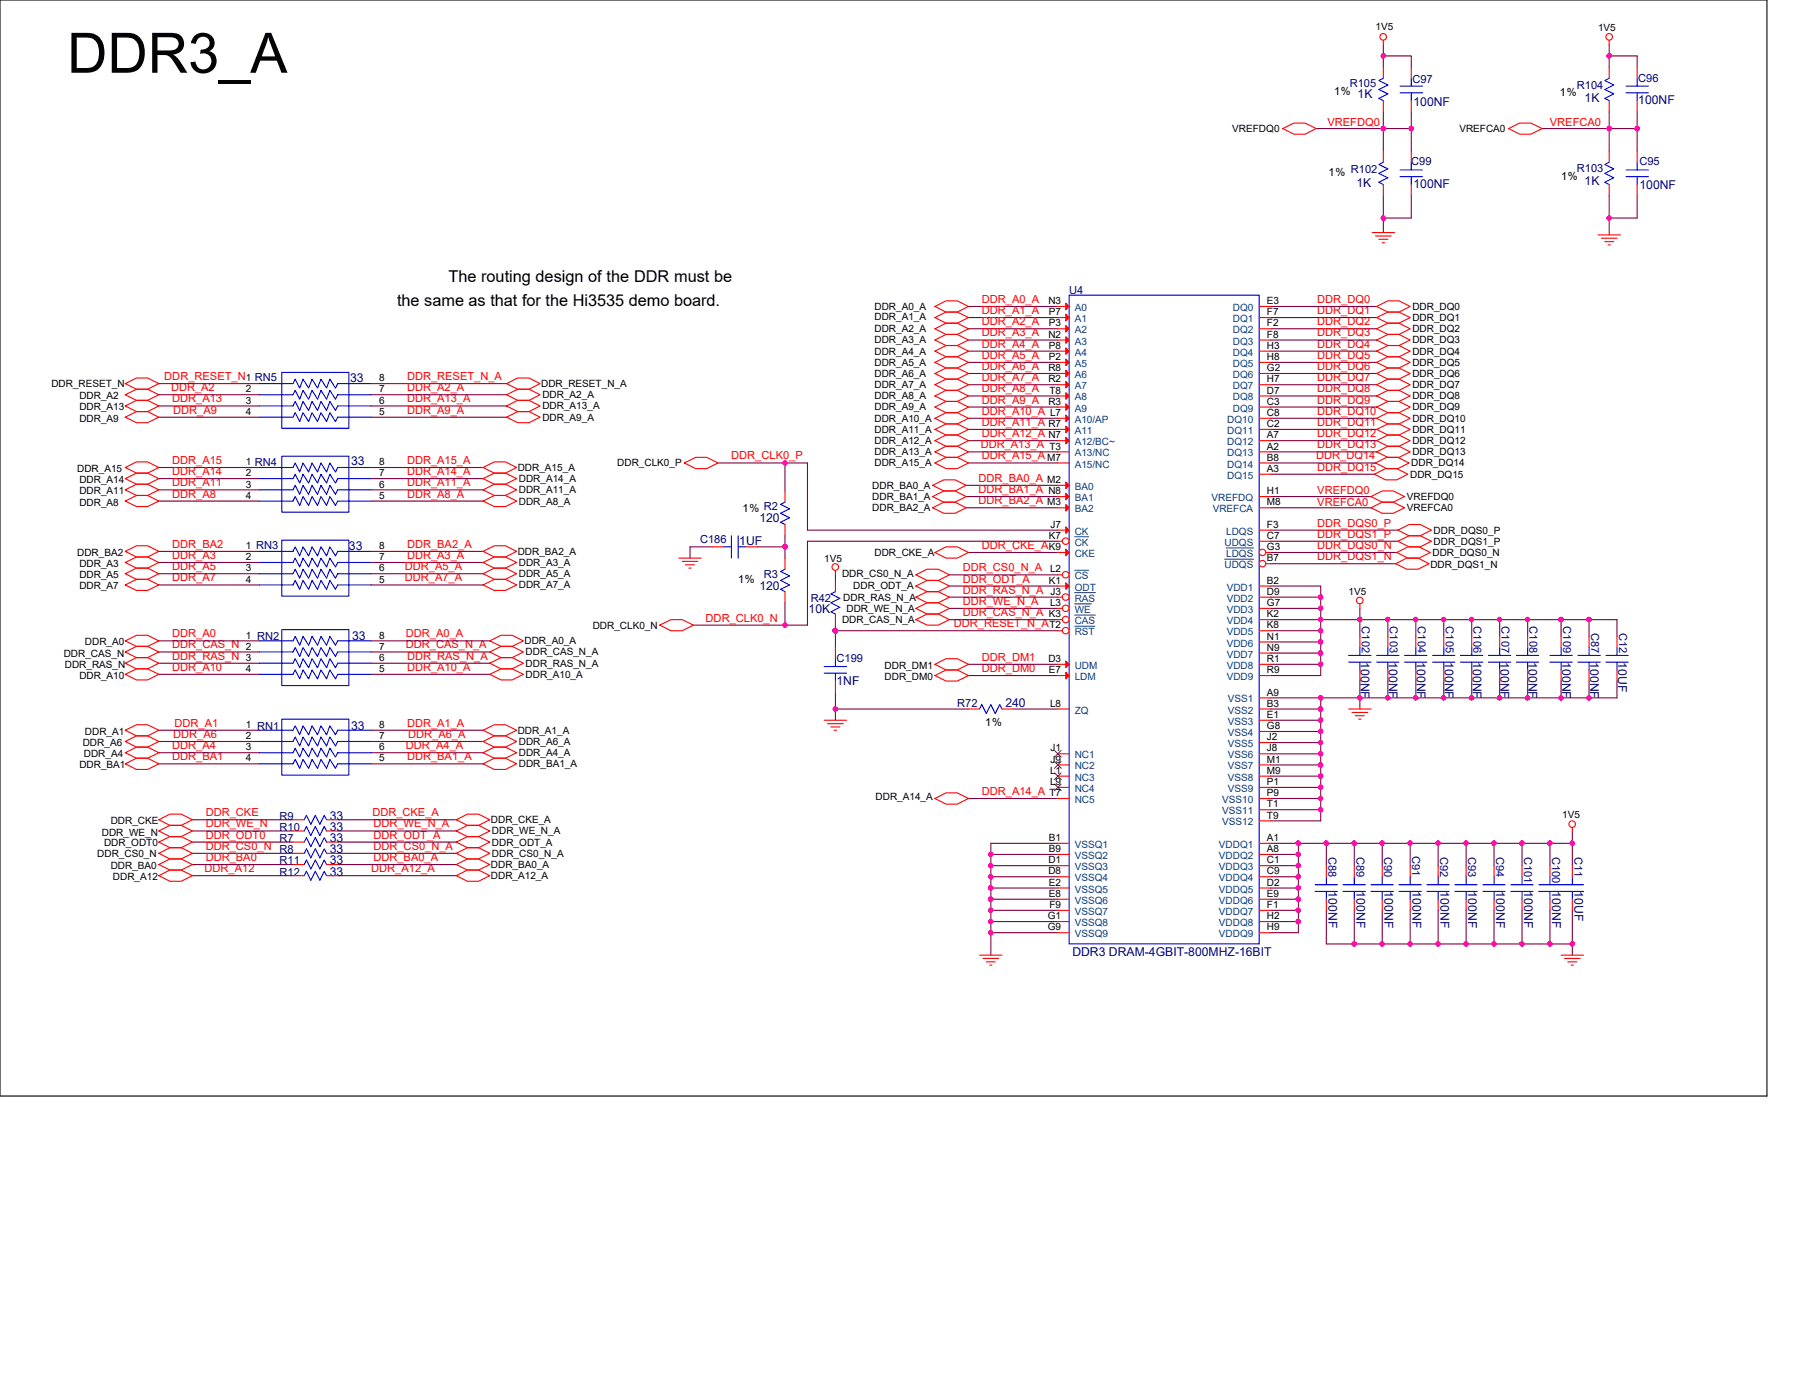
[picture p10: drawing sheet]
<svg xmlns="http://www.w3.org/2000/svg" width="279mm" height="216mm" viewBox="0 0 279 216" stroke-linecap="round" stroke-linejoin="round" font-family="sans-serif">
<defs><g id="words">
<text font-size="8.6" x="10.4" y="11.2">DDR3_A</text>
<g font-size="2.5">
<text x="61.3" y="47.3">the same as that for the Hi3535 demo board.</text>
<text x="69.3" y="43.5">The routing design of the DDR must be</text>
</g>
<g font-size="1.9" fill="#000080">
<text x="209.7" y="15.2">1K</text>
<text x="218.3" y="16.4">100NF</text>
<text x="244.8" y="15.7">1K</text>
<text x="253" y="16">100NF</text>
<text x="209.5" y="28.8">1K</text>
<text x="218.3" y="29">100NF</text>
<text x="244.8" y="28.6">1K</text>
<text x="253.2" y="29.1">100NF</text>
<text x="54.1" y="59">33</text>
<text x="54.2" y="71.8">33</text>
<text x="117.3" y="80.6">120</text>
<text x="53.9" y="84.9">33</text>
<text x="114.2" y="84.2">1UF</text>
<text x="117.3" y="91.2">120</text>
<text x="124.9" y="94.6">10K</text>
<text x="54.4" y="98.8">33</text>
<text x="129.2" y="105.8">1NF</text>
<text x="210.2" y="102.3" transform="rotate(90 210.2 102.3)">100NF</text>
<text x="214.5" y="102.3" transform="rotate(90 214.5 102.3)">100NF</text>
<text x="218.8" y="102.3" transform="rotate(90 218.8 102.3)">100NF</text>
<text x="223.1" y="102.3" transform="rotate(90 223.1 102.3)">100NF</text>
<text x="227.5" y="102.3" transform="rotate(90 227.5 102.3)">100NF</text>
<text x="231.8" y="102.3" transform="rotate(90 231.8 102.3)">100NF</text>
<text x="236.1" y="102.3" transform="rotate(90 236.1 102.3)">100NF</text>
<text x="241.3" y="102.3" transform="rotate(90 241.3 102.3)">100NF</text>
<text x="245.6" y="102.3" transform="rotate(90 245.6 102.3)">100NF</text>
<text x="249.9" y="102.3" transform="rotate(90 249.9 102.3)">10UF</text>
<text x="54.2" y="112.8">33</text>
<text x="155.3" y="109.1">240</text>
<text x="50.9" y="131.7">33</text>
<text x="50.9" y="128.3">33</text>
<text x="50.9" y="126.6">33</text>
<text x="50.9" y="130">33</text>
<text x="50.9" y="133.5">33</text>
<text x="50.9" y="135.2">33</text>
<text x="205.2" y="137.7" transform="rotate(90 205.2 137.7)">100NF</text>
<text x="209.5" y="137.7" transform="rotate(90 209.5 137.7)">100NF</text>
<text x="213.8" y="137.7" transform="rotate(90 213.8 137.7)">100NF</text>
<text x="218.1" y="137.7" transform="rotate(90 218.1 137.7)">100NF</text>
<text x="222.5" y="137.7" transform="rotate(90 222.5 137.7)">100NF</text>
<text x="226.8" y="137.7" transform="rotate(90 226.8 137.7)">100NF</text>
<text x="231.1" y="137.7" transform="rotate(90 231.1 137.7)">100NF</text>
<text x="235.4" y="137.7" transform="rotate(90 235.4 137.7)">100NF</text>
<text x="239.7" y="137.7" transform="rotate(90 239.7 137.7)">100NF</text>
<text x="243.2" y="137.7" transform="rotate(90 243.2 137.7)">10UF</text>
<text x="165.6" y="147.6">DDR3 DRAM-4GBIT-800MHZ-16BIT</text>
</g>
<g font-size="1.7">
<text x="206.1" y="14.7">1%</text>
<text x="240.9" y="14.8">1%</text>
<text x="205.2" y="27.1">1% R102</text>
<text x="241.1" y="27.8">1%</text>
<text x="114.7" y="79.1">1% R2</text>
<text x="114" y="90">1%</text>
<text x="152.2" y="112.1">1%</text>
</g>
<g font-size="1.7" fill="#000080">
<text x="208.5" y="13.5">R105</text>
<text x="218.1" y="12.8">C97</text>
<text x="243.5" y="13.8">R104</text>
<text x="253" y="12.6">C96</text>
<text x="218" y="25.5">C99</text>
<text x="243.5" y="26.6">R103</text>
<text x="253.2" y="25.5">C95</text>
<text x="165.1" y="45.4">U4</text>
<text x="108.1" y="83.9">C186</text>
<text x="118" y="89.3">R3</text>
<text x="125.2" y="92.9">R42</text>
<text x="210.3" y="96.7" transform="rotate(90 210.3 96.7)">C102</text>
<text x="214.7" y="96.7" transform="rotate(90 214.7 96.7)">C103</text>
<text x="219" y="96.7" transform="rotate(90 219 96.7)">C104</text>
<text x="223.3" y="96.7" transform="rotate(90 223.3 96.7)">C105</text>
<text x="227.6" y="96.7" transform="rotate(90 227.6 96.7)">C106</text>
<text x="231.9" y="96.7" transform="rotate(90 231.9 96.7)">C107</text>
<text x="236.2" y="96.7" transform="rotate(90 236.2 96.7)">C108</text>
<text x="241.4" y="96.7" transform="rotate(90 241.4 96.7)">C109</text>
<text x="245.7" y="97.8" transform="rotate(90 245.7 97.8)">C87</text>
<text x="250.1" y="97.8" transform="rotate(90 250.1 97.8)">C12</text>
<text x="129.2" y="102.2">C199</text>
<text x="147.8" y="109.2">R72</text>
<text x="43.2" y="131.8">R8</text>
<text x="43.2" y="128.3">R10</text>
<text x="43.2" y="126.6">R9</text>
<text x="43.2" y="130">R7</text>
<text x="43.2" y="133.5">R11</text>
<text x="43.2" y="135.2">R12</text>
<text x="205.2" y="132.3" transform="rotate(90 205.2 132.3)">C88</text>
<text x="209.5" y="132.3" transform="rotate(90 209.5 132.3)">C89</text>
<text x="213.8" y="132.3" transform="rotate(90 213.8 132.3)">C90</text>
<text x="218.1" y="132.1" transform="rotate(90 218.1 132.1)">C91</text>
<text x="222.4" y="132.3" transform="rotate(90 222.4 132.3)">C92</text>
<text x="226.8" y="132.3" transform="rotate(90 226.8 132.3)">C93</text>
<text x="231.1" y="132.3" transform="rotate(90 231.1 132.3)">C94</text>
<text x="235.4" y="132.3" transform="rotate(90 235.4 132.3)">C101</text>
<text x="239.7" y="132.3" transform="rotate(90 239.7 132.3)">C100</text>
<text x="243.2" y="132.3" transform="rotate(90 243.2 132.3)">C11</text>
</g>
<g font-size="1.7" fill="#f00">
<text x="205" y="19.5">VREFDQ0</text>
<text x="239.4" y="19.5">VREFCA0</text>
<text x="151.6" y="46.8">DDR_A0_A</text>
<text x="203.5" y="46.8">DDR_DQ0</text>
<text x="151.6" y="48.5">DDR_A1_A</text>
<text x="151.6" y="50.2">DDR_A2_A</text>
<text x="151.6" y="52">DDR_A3_A</text>
<text x="151.6" y="53.7">DDR_A4_A</text>
<text x="203.5" y="50.2">DDR_DQ2</text>
<text x="203.5" y="53.7">DDR_DQ4</text>
<text x="203.5" y="48.5">DDR_DQ1</text>
<text x="203.5" y="52">DDR_DQ3</text>
<text x="25.4" y="58.7">DDR_RESET_N1 RN5</text>
<text x="62.9" y="58.7">DDR_RESET_N_A</text>
<text x="151.6" y="55.4">DDR_A5_A</text>
<text x="151.6" y="57.1">DDR_A6_A</text>
<text x="151.6" y="58.9">DDR_A7_A</text>
<text x="203.5" y="55.4">DDR_DQ5</text>
<text x="203.5" y="58.9">DDR_DQ7</text>
<text x="203.5" y="57.1">DDR_DQ6</text>
<text x="26.4" y="60.4">DDR_A2</text>
<text x="26.6" y="62.1">DDR_A13</text>
<text x="26.8" y="63.9">DDR_A9</text>
<text x="62.9" y="62.1">DDR_A13_A</text>
<text x="62.9" y="60.4">DDR_A2_A</text>
<text x="62.9" y="63.9">DDR_A9_A</text>
<text x="151.6" y="60.6">DDR_A8_A</text>
<text x="151.6" y="62.3">DDR_A9_A</text>
<text x="151.6" y="64.1">DDR_A10_A L7</text>
<text x="151.6" y="65.8">DDR_A11_A R7</text>
<text x="203.5" y="65.8">DDR_DQ11</text>
<text x="203.5" y="64.1">DDR_DQ10</text>
<text x="203.5" y="60.6">DDR_DQ8</text>
<text x="203.5" y="62.3">DDR_DQ9</text>
<text x="26.6" y="71.6">DDR_A15</text>
<text x="62.9" y="71.6">DDR_A15_A</text>
<text x="112.9" y="71">DDR_CLK0_P</text>
<text x="151.5" y="69.2">DDR_A13_A T3</text>
<text x="151.6" y="67.5">DDR_A12_A N7</text>
<text x="151.6" y="71">DDR_A15_A M7</text>
<text x="203.3" y="71">DDR_DQ14</text>
<text x="203.5" y="69.2">DDR_DQ13</text>
<text x="203.5" y="67.5">DDR_DQ12</text>
<text x="26.6" y="73.4">DDR_A14</text>
<text x="26.6" y="75.1">DDR_A11</text>
<text x="26.6" y="76.8">DDR_A8</text>
<text x="62.9" y="76.8">DDR_A8_A</text>
<text x="62.9" y="75.1">DDR_A11_A</text>
<text x="62.9" y="73.4">DDR_A14_A</text>
<text x="151.1" y="74.4">DDR_BA0_A M2</text>
<text x="151.1" y="77.9">DDR_BA2_A M3</text>
<text x="151.1" y="76.1">DDR_BA1_A N8</text>
<text x="203.5" y="76.3">VREFDQ0</text>
<text x="203.5" y="72.7">DDR_DQ15</text>
<text x="203.5" y="78.1">VREFCA0</text>
<text x="203.5" y="81.3">DDR_DQS0_P</text>
<text x="203.5" y="83">DDR_DQS1_P</text>
<text x="26.6" y="89.8">DDR_A7</text>
<text x="26.6" y="88.1">DDR_A5</text>
<text x="26.6" y="86.3">DDR_A3</text>
<text x="26.6" y="84.6">DDR_BA2</text>
<text x="62.5" y="88.1">DDR_A5_A</text>
<text x="62.5" y="89.8">DDR_A7_A</text>
<text x="62.9" y="86.3">DDR_A3_A</text>
<text x="62.9" y="84.6">DDR_BA2_A</text>
<text x="148.7" y="88.2">DDR_CS0_N_A</text>
<text x="148.7" y="90">DDR_ODT_A</text>
<text x="151.6" y="84.8">DDR_CKE_AK9</text>
<text x="203.5" y="86.5">DDR_DQS1_N</text>
<text x="203.5" y="84.8">DDR_DQS0_N</text>
<text x="109" y="96">DDR_CLK0_N</text>
<text x="148.7" y="93.4">DDR_WE_N_A</text>
<text x="148.7" y="95.1">DDR_CAS_N_A K3</text>
<text x="148.7" y="91.7">DDR_RAS_N_A</text>
<text x="26.6" y="100.1">DDR_CAS_N 2</text>
<text x="26.6" y="101.9">DDR_RAS_N 3</text>
<text x="26.6" y="98.4">DDR_A0</text>
<text x="62.7" y="100.1">DDR_CAS_N_A</text>
<text x="62.7" y="98.4">DDR_A0_A</text>
<text x="62.9" y="101.9">DDR_RAS_N_A</text>
<text x="147.3" y="96.9">DDR_RESET_N_AT2</text>
<text x="26.6" y="103.6">DDR_A10</text>
<text x="62.9" y="103.6">DDR_A10_A</text>
<text x="151.6" y="103.8">DDR_DM0</text>
<text x="151.6" y="102">DDR_DM1</text>
<text x="26.8" y="114">DDR_A6</text>
<text x="26.9" y="112.2">DDR_A1</text>
<text x="62.9" y="112.2">DDR_A1_A</text>
<text x="63" y="114">DDR_A6_A</text>
<text x="26.6" y="117.4">DDR_BA1</text>
<text x="26.6" y="115.7">DDR_A4</text>
<text x="62.7" y="115.7">DDR_A4_A</text>
<text x="62.9" y="117.4">DDR_BA1_A</text>
<text x="151.6" y="122.8">DDR_A14_A T7</text>
<text x="31.8" y="129.5">DDR_ODT0</text>
<text x="31.8" y="131.2">DDR_CS0_N</text>
<text x="31.8" y="127.8">DDR_WE_N</text>
<text x="31.8" y="126">DDR_CKE</text>
<text x="57.5" y="126">DDR_CKE_A</text>
<text x="57.7" y="131.2">DDR_CS0_N_A</text>
<text x="57.7" y="129.5">DDR_ODT_A</text>
<text x="57.7" y="127.8">DDR_WE_N_A</text>
<text x="31.6" y="134.7">DDR_A12</text>
<text x="31.8" y="133">DDR_BA0</text>
<text x="57.3" y="134.7">DDR_A12_A</text>
<text x="57.7" y="133">DDR_BA0_A</text>
</g>
<g font-size="1.5">
<text x="212.4" y="4.7">1V5</text>
<text x="246.8" y="4.8">1V5</text>
<text x="190.3" y="20.4">VREFDQ0</text>
<text x="225.4" y="20.4">VREFCA0</text>
<text x="135.1" y="47.9">DDR_A0_A</text>
<text x="161.9" y="47">N3</text>
<text x="195.7" y="47">E3</text>
<text x="218.1" y="47.9">DDR_DQ0</text>
<text x="135.1" y="49.4">DDR_A1_A</text>
<text x="135.1" y="51.3">DDR_A2_A</text>
<text x="135.1" y="53">DDR_A3_A</text>
<text x="161.9" y="52.2">N2</text>
<text x="162" y="48.7">P7</text>
<text x="162" y="50.4">P3</text>
<text x="162" y="53.9">P8</text>
<text x="195.7" y="48.7">F7</text>
<text x="195.7" y="50.4">F2</text>
<text x="195.7" y="52.2">F8</text>
<text x="195.7" y="53.9">H3</text>
<text x="218.1" y="49.6">DDR_DQ1</text>
<text x="218.1" y="51.3">DDR_DQ2</text>
<text x="218.1" y="53">DDR_DQ3</text>
<text x="7.9" y="59.8">DDR_RESET_N</text>
<text x="58.5" y="58.9">8</text>
<text x="83.6" y="59.8">DDR_RESET_N_A</text>
<text x="135.1" y="54.8">DDR_A4_A</text>
<text x="135.1" y="56.5">DDR_A5_A</text>
<text x="135.1" y="58.2">DDR_A6_A</text>
<text x="135.1" y="59.9">DDR_A7_A</text>
<text x="161.9" y="57.3">R8</text>
<text x="161.9" y="59.1">R2</text>
<text x="162" y="55.6">P2</text>
<text x="195.7" y="55.6">H8</text>
<text x="195.7" y="57.3">G2</text>
<text x="195.7" y="59.1">H7</text>
<text x="218.1" y="54.8">DDR_DQ4</text>
<text x="218.1" y="56.5">DDR_DQ5</text>
<text x="218.1" y="58.2">DDR_DQ6</text>
<text x="218.1" y="59.9">DDR_DQ7</text>
<text x="12.3" y="61.7">DDR_A2</text>
<text x="12.3" y="63.4">DDR_A13</text>
<text x="12.3" y="65.1">DDR_A9</text>
<text x="38" y="60.6">2</text>
<text x="38" y="62.3">3</text>
<text x="38" y="64.1">4</text>
<text x="58.5" y="64.1">5</text>
<text x="58.5" y="62.3">6</text>
<text x="58.5" y="60.6">7</text>
<text x="83.8" y="61.5">DDR_A2_A</text>
<text x="83.8" y="63.2">DDR_A13_A</text>
<text x="83.8" y="65">DDR_A9_A</text>
<text x="135.1" y="61.7">DDR_A8_A</text>
<text x="135.1" y="63.4">DDR_A9_A</text>
<text x="135.1" y="65.1">DDR_A10_A</text>
<text x="161.9" y="62.5">R3</text>
<text x="162.1" y="60.8">T8</text>
<text x="195.7" y="60.8">D7</text>
<text x="195.7" y="62.5">C3</text>
<text x="195.7" y="64.2">C8</text>
<text x="195.7" y="66">C2</text>
<text x="218.1" y="61.7">DDR_DQ8</text>
<text x="218.1" y="63.4">DDR_DQ9</text>
<text x="218.1" y="65.1">DDR_DQ10</text>
<text x="38" y="71.8">1 RN4</text>
<text x="58.5" y="71.8">8</text>
<text x="135.1" y="66.9">DDR_A11_A</text>
<text x="135.1" y="68.6">DDR_A12_A</text>
<text x="135.1" y="70.3">DDR_A13_A</text>
<text x="195.7" y="67.7">A7</text>
<text x="195.7" y="69.4">A2</text>
<text x="195.7" y="71.1">B8</text>
<text x="218.1" y="66.9">DDR_DQ11</text>
<text x="218.1" y="68.6">DDR_DQ12</text>
<text x="218.1" y="70.3">DDR_DQ13</text>
<text x="11.9" y="72.9">DDR_A15</text>
<text x="12.3" y="74.6">DDR_A14</text>
<text x="12.3" y="76.3">DDR_A11</text>
<text x="38" y="73.6">2</text>
<text x="38" y="75.3">3</text>
<text x="38" y="77">4</text>
<text x="58.5" y="77">5</text>
<text x="58.5" y="75.3">6</text>
<text x="58.5" y="73.6">7</text>
<text x="80" y="72.7">DDR_A15_A</text>
<text x="80.1" y="74.5">DDR_A14_A</text>
<text x="80.1" y="76.2">DDR_A11_A</text>
<text x="80.1" y="77.9">DDR_A8_A</text>
<text x="95.3" y="72">DDR_CLK0_P</text>
<text x="134.7" y="75.5">DDR_BA0_A</text>
<text x="134.7" y="77.2">DDR_BA1_A</text>
<text x="135.1" y="72">DDR_A15_A</text>
<text x="195.7" y="76.3">H1</text>
<text x="195.7" y="72.9">A3</text>
<text x="217.3" y="77.2">VREFDQ0</text>
<text x="217.8" y="73.8">DDR_DQ15</text>
<text x="218" y="72">DDR_DQ14</text>
<text x="12.3" y="78.1">DDR_A8</text>
<text x="134.7" y="79">DDR_BA2_A</text>
<text x="162" y="83.2">K7</text>
<text x="162.3" y="81.5">J7</text>
<text x="195.7" y="81.5">F3</text>
<text x="195.7" y="78.1">M8</text>
<text x="195.7" y="83.2">C7</text>
<text x="217.3" y="79">VREFCA0</text>
<text x="221.4" y="82.4">DDR_DQS0_P</text>
<text x="11.9" y="85.9">DDR_BA2</text>
<text x="12.3" y="87.6">DDR_A3</text>
<text x="12.3" y="89.3">DDR_A5</text>
<text x="38" y="84.8">1 RN3</text>
<text x="38" y="86.5">2</text>
<text x="38" y="88.2">3</text>
<text x="38" y="90">4</text>
<text x="58.5" y="90">5</text>
<text x="58.5" y="88.2">6</text>
<text x="58.5" y="86.5">7</text>
<text x="58.5" y="84.8">8</text>
<text x="80" y="85.7">DDR_BA2_A</text>
<text x="80.1" y="87.4">DDR_A3_A</text>
<text x="80.1" y="89.1">DDR_A5_A</text>
<text x="127.3" y="86.7">1V5</text>
<text x="130" y="89.1">DDR_CS0_N_A</text>
<text x="135.1" y="85.9">DDR_CKE_A</text>
<text x="162.2" y="88.4">L2</text>
<text x="195.7" y="85">G3</text>
<text x="195.7" y="86.7">B7</text>
<text x="220.9" y="87.8">DDR_DQS1_N</text>
<text x="221.3" y="85.9">DDR_DQS0_N</text>
<text x="221.4" y="84.1">DDR_DQS1_P</text>
<text x="12.3" y="91">DDR_A7</text>
<text x="80.1" y="90.9">DDR_A7_A</text>
<text x="130.2" y="92.8">DDR_RAS_N_A</text>
<text x="130.7" y="94.5">DDR_WE_N_A</text>
<text x="131.8" y="91">DDR_ODT_A</text>
<text x="162" y="90.1">K1</text>
<text x="162.2" y="93.6">L3</text>
<text x="162.3" y="91.9">J3</text>
<text x="195.7" y="90.1">B2</text>
<text x="195.7" y="91.9">D9</text>
<text x="195.7" y="93.6">G7</text>
<text x="195.7" y="95.3">K2</text>
<text x="208.3" y="91.9">1V5</text>
<text x="9.8" y="101.4">DDR_CAS_N</text>
<text x="13.1" y="99.7">DDR_A0</text>
<text x="38" y="98.6">1 RN2</text>
<text x="58.5" y="100.3">7</text>
<text x="58.5" y="98.6">8</text>
<text x="81" y="99.5">DDR_A0_A</text>
<text x="81.2" y="101.2">DDR_CAS_N_A</text>
<text x="91.5" y="97.1">DDR_CLK0_N</text>
<text x="130" y="96.2">DDR_CAS_N_A</text>
<text x="195.7" y="97">K8</text>
<text x="195.7" y="98.8">N1</text>
<text x="195.7" y="100.5">N9</text>
<text x="10" y="103.1">DDR_RAS_N</text>
<text x="12.3" y="104.9">DDR_A10</text>
<text x="38" y="103.8">4</text>
<text x="58.5" y="103.8">5</text>
<text x="58.5" y="102.1">6</text>
<text x="81.2" y="103">DDR_RAS_N_A</text>
<text x="81.2" y="104.7">DDR_A10_A</text>
<text x="136.6" y="103.3">DDR_DM1</text>
<text x="136.6" y="105">DDR_DM0</text>
<text x="161.9" y="102.2">D3</text>
<text x="162" y="104">E7</text>
<text x="195.7" y="107.4">A9</text>
<text x="195.7" y="102.2">R1</text>
<text x="195.7" y="104">R9</text>
<text x="13.1" y="113.5">DDR_A1</text>
<text x="38" y="112.4">1 RN1</text>
<text x="58.5" y="112.4">8</text>
<text x="80" y="113.3">DDR_A1_A</text>
<text x="162.2" y="109.1">L8</text>
<text x="195.7" y="109.1">B3</text>
<text x="195.7" y="110.9">E1</text>
<text x="195.7" y="112.6">G8</text>
<text x="12.3" y="118.7">DDR_BA1</text>
<text x="12.8" y="115.2">DDR_A6</text>
<text x="13" y="116.9">DDR_A4</text>
<text x="38" y="114.2">2</text>
<text x="38" y="115.9">3</text>
<text x="38" y="117.6">4</text>
<text x="58.5" y="117.6">5</text>
<text x="58.5" y="115.9">6</text>
<text x="58.5" y="114.2">7</text>
<text x="80.1" y="115">DDR_A6_A</text>
<text x="80.1" y="116.8">DDR_A4_A</text>
<text x="80.1" y="118.5">DDR_BA1_A</text>
<text x="162.2" y="119.5">L1</text>
<text x="162.3" y="116.1">J1</text>
<text x="162.3" y="117.8">J9</text>
<text x="195.7" y="114.3">J2</text>
<text x="195.7" y="116.1">J8</text>
<text x="195.7" y="117.8">M1</text>
<text x="195.7" y="119.5">M9</text>
<text x="135.2" y="123.5">DDR_A14_A</text>
<text x="162.2" y="121.2">L9</text>
<text x="195.7" y="121.2">P1</text>
<text x="195.7" y="123">P9</text>
<text x="195.7" y="124.7">T1</text>
<text x="15.7" y="129">DDR_WE_N</text>
<text x="16.1" y="130.6">DDR_ODT0</text>
<text x="17.1" y="127.3">DDR_CKE</text>
<text x="75.8" y="127.1">DDR_CKE_A</text>
<text x="76" y="130.6">DDR_ODT_A</text>
<text x="76" y="128.9">DDR_WE_N_A</text>
<text x="162" y="129.9">B1</text>
<text x="162" y="131.6">B9</text>
<text x="195.7" y="129.9">A1</text>
<text x="195.7" y="131.6">A8</text>
<text x="195.7" y="126.4">T9</text>
<text x="241.3" y="126.3">1V5</text>
<text x="15" y="132.3">DDR_CS0_N</text>
<text x="17.1" y="134.2">DDR_BA0</text>
<text x="17.4" y="136">DDR_A12</text>
<text x="75.8" y="134">DDR_BA0_A</text>
<text x="75.8" y="135.8">DDR_A12_A</text>
<text x="76" y="132.3">DDR_CS0_N_A</text>
<text x="161.9" y="133.3">D1</text>
<text x="161.9" y="135">D8</text>
<text x="162" y="136.8">E2</text>
<text x="195.7" y="133.3">C1</text>
<text x="195.7" y="135">C9</text>
<text x="195.7" y="136.8">D2</text>
<text x="161.8" y="142">G1</text>
<text x="161.8" y="143.7">G9</text>
<text x="162" y="138.5">E8</text>
<text x="162.1" y="140.2">F9</text>
<text x="195.7" y="138.5">E9</text>
<text x="195.7" y="140.2">F1</text>
<text x="195.7" y="142">H2</text>
<text x="195.7" y="143.7">H9</text>
</g>
<g font-size="1.5" fill="#004080">
<text x="166" y="48">A0</text>
<text x="166" y="49.7">A1</text>
<text x="166" y="51.5">A2</text>
<text x="166" y="53.2">A3</text>
<text x="190.4" y="48">DQ0</text>
<text x="190.4" y="49.7">DQ1</text>
<text x="190.4" y="51.5">DQ2</text>
<text x="190.4" y="53.2">DQ3</text>
<text x="166" y="54.9">A4</text>
<text x="166" y="56.7">A5</text>
<text x="166" y="58.4">A6</text>
<text x="190.4" y="54.9">DQ4</text>
<text x="190.4" y="56.7">DQ5</text>
<text x="190.4" y="58.4">DQ6</text>
<text x="166" y="60.1">A7</text>
<text x="166" y="61.8">A8</text>
<text x="166" y="63.6">A9</text>
<text x="166" y="65.3">A10/AP</text>
<text x="189.5" y="65.3">DQ10</text>
<text x="190.4" y="60.1">DQ7</text>
<text x="190.4" y="61.8">DQ8</text>
<text x="190.4" y="63.6">DQ9</text>
<text x="166" y="70.5">A13/NC</text>
<text x="166" y="67">A11</text>
<text x="166" y="68.7">A12/BC~</text>
<text x="189.5" y="67">DQ11</text>
<text x="189.5" y="68.7">DQ12</text>
<text x="189.5" y="70.5">DQ13</text>
<text x="166" y="75.6">BA0</text>
<text x="166" y="77.4">BA1</text>
<text x="166" y="72.2">A15/NC</text>
<text x="187.1" y="77.4">VREFDQ</text>
<text x="189.5" y="73.9">DQ15</text>
<text x="189.5" y="72.2">DQ14</text>
<text x="166" y="82.6">CK</text>
<text x="166" y="79.1">BA2</text>
<text x="187.3" y="79.1">VREFCA</text>
<text x="189.4" y="82.6">LDQS</text>
<text x="166" y="89.5">CS</text>
<text x="166" y="86">CKE</text>
<text x="166" y="84.3">CK</text>
<text x="189.1" y="84.3">UDQS</text>
<text x="189.1" y="87.8">UDQS</text>
<text x="189.4" y="86">LDQS</text>
<text x="166" y="91.2">ODT</text>
<text x="166" y="94.7">WE</text>
<text x="166" y="92.9">RAS</text>
<text x="189.5" y="91.2">VDD1</text>
<text x="189.5" y="92.9">VDD2</text>
<text x="189.5" y="94.7">VDD3</text>
<text x="166" y="98.1">RST</text>
<text x="166" y="96.4">CAS</text>
<text x="189.5" y="96.4">VDD4</text>
<text x="189.5" y="98.1">VDD5</text>
<text x="189.5" y="99.8">VDD6</text>
<text x="189.5" y="101.6">VDD7</text>
<text x="166" y="105">LDM</text>
<text x="166" y="103.3">UDM</text>
<text x="189.5" y="103.3">VDD8</text>
<text x="189.5" y="105">VDD9</text>
<text x="166" y="110.2">ZQ</text>
<text x="189.6" y="108.5">VSS1</text>
<text x="189.6" y="110.2">VSS2</text>
<text x="189.6" y="111.9">VSS3</text>
<text x="189.6" y="113.7">VSS4</text>
<text x="166" y="117.1">NC1</text>
<text x="166" y="118.8">NC2</text>
<text x="189.6" y="115.4">VSS5</text>
<text x="189.6" y="117.1">VSS6</text>
<text x="189.6" y="118.8">VSS7</text>
<text x="166" y="120.6">NC3</text>
<text x="166" y="122.3">NC4</text>
<text x="166" y="124">NC5</text>
<text x="188.8" y="124">VSS10</text>
<text x="188.8" y="125.8">VSS11</text>
<text x="189.6" y="120.6">VSS8</text>
<text x="189.6" y="122.3">VSS9</text>
<text x="166" y="130.9">VSSQ1</text>
<text x="188.3" y="130.9">VDDQ1</text>
<text x="188.8" y="127.5">VSS12</text>
<text x="166" y="132.7">VSSQ2</text>
<text x="166" y="134.4">VSSQ3</text>
<text x="166" y="136.1">VSSQ4</text>
<text x="166" y="137.8">VSSQ5</text>
<text x="188.3" y="132.7">VDDQ2</text>
<text x="188.3" y="134.4">VDDQ3</text>
<text x="188.3" y="136.1">VDDQ4</text>
<text x="188.3" y="137.8">VDDQ5</text>
<text x="166" y="139.6">VSSQ6</text>
<text x="166" y="141.3">VSSQ7</text>
<text x="166" y="143">VSSQ8</text>
<text x="188.3" y="139.6">VDDQ6</text>
<text x="188.3" y="141.3">VDDQ7</text>
<text x="188.3" y="143">VDDQ8</text>
<text x="166" y="144.7">VSSQ9</text>
<text x="188.3" y="144.7">VDDQ9</text>
</g>
</g></defs>
<path d="M0 0h272.9v169.3h-272.9z" fill="none" stroke="#000" stroke-width=".17"/>
<g fill="none" stroke="#800040" stroke-width=".17">
<path d="M203.3 19.9h14.7M213.7 8.6h4.3v1.8M213.7 6.9v1.7M213.7 8.6v1.8M213.7 17.3v6M218 19.9v3.4M218 17.3v2.6M238.2 19.9h10.3M248.5 19.9h4.4M248.5 19.9v3.4M248.5 8.6h4.4v1.8M248.5 8.6v1.8"/>
<path d="M248.5 6.9v1.7M248.5 17.3v2.6M252.9 17.3v2.6M252.9 19.9v3.4M213.7 30.2v3.5h4.3v-3.5M213.7 33.7v2.2M248.5 30.2v3.5M248.5 33.7v2.6M252.9 30.2v3.5h-4.4M24.5 59.2h15.6M57.3 59.2h20.9M149.6 47.3h13.8"/>
<path d="M149.6 49h13.8M149.6 50.8h13.8M149.6 52.5h13.8M149.6 54.2h13.8M149.6 56h13.8M149.6 57.7h13.8M149.6 59.4h13.8M196.2 50.8h16.4M196.2 54.2h16.4M196.2 56h16.4M196.2 49h16.4M196.2 47.3h16.4"/>
<path d="M196.2 59.4h16.4M196.2 52.5h16.4M196.2 57.7h16.4M24.5 72.2h15.6M24.5 73.9h15.6M24.5 75.6h15.6M24.5 61h15.6M24.5 62.7h15.6M24.5 64.4h15.6M24.5 77.4h15.6M57.3 62.7h20.9M57.3 61h20.9"/>
<path d="M57.3 64.4h20.9M57.3 77.4h17.3M57.3 75.6h17.3M57.3 73.9h17.3M57.3 72.2h17.3M110.9 71.5h10.3M121.2 71.5h3.5v10.4h38.7M121.2 71.5v4.3M149.2 75h14.2M149.2 78.4h14.2M149.2 76.7h14.2M149.6 68.1h13.8"/>
<path d="M149.6 69.8h13.8M149.6 61.2h13.8M149.6 62.9h13.8M149.6 64.6h13.8M149.6 66.3h13.8M149.6 71.5h13.8M196.2 71.5h16.2M196.2 78.4h15.6M196.2 76.7h15.6M196.2 73.2h16.1M196.2 69.8h16.4M196.2 68.1h16.4"/>
<path d="M196.2 66.3h16.4M196.2 64.6h16.4M196.2 61.2h16.4M196.2 62.9h16.4M24.5 99h15.6M24.5 90.3h15.6M24.5 88.6h15.6M24.5 86.9h15.6M24.5 85.2h15.6M57.3 99h18.3M57.3 86.9h17.3M57.3 88.6h17.3"/>
<path d="M57.3 90.3h17.3M57.3 85.2h17.3M107.1 96.5h14.1M110 84.5h-3.4v1.7M116.9 84.5h4.3M121.2 84.5v1.7M121.2 82.7v1.8M121.2 93.1v3.4M129 88.8v.8M129 96.5v.9M129 97.4v2.6M129 97.4h34.4"/>
<path d="M146.6 88.8h16.8M146.6 90.5h16.8M146.6 94h16.8M146.6 95.7h16.8M146.6 92.2h16.8M149.6 85.3h13.8M163.4 83.6h-38.7v12.9h-3.5M196.2 95.7h7.8M196.2 97.4h7.8M196.2 94h7.8v1.7M196.2 99.1h7.8M196.2 90.5h7.8v1.7"/>
<path d="M196.2 92.2h7.8M196.2 81.9h19.7M196.2 83.6h19.7M196.2 87.1h19.4M196.2 85.3h19.5M204 95.7h10.4M204 95.7v1.7M204 97.4v1.7M204 99.1v1.8M204 92.2v1.8M210 94v4.3M214.4 95.7h4.3"/>
<path d="M214.4 95.7v2.6M218.7 95.7h4.3M218.7 95.7v2.6M223 95.7h4.3M223 95.7v2.6M227.3 95.7v2.6M227.3 95.7h4.3M231.6 95.7v2.6M231.6 95.7h4.3M235.9 95.7v2.6M235.9 95.7h5.2M241.1 95.7v2.6"/>
<path d="M241.1 95.7h4.3M245.4 95.7h4.3v2.6M245.4 95.7v2.6M24.5 100.7h15.6M24.5 118h15.6M24.5 116.2h15.6M24.5 114.5h15.6M24.5 102.4h15.6M24.5 104.1h15.6M24.5 112.8h15.6M57.3 100.7h18.3M57.3 102.4h18.3"/>
<path d="M57.3 112.8h17.3M57.3 116.2h17.3M57.3 114.5h17.3M57.3 104.1h18.3M57.3 118h17.3M129 109.5v1.7M129 106.9v2.6M129 109.5h20.6M149.6 104.3h13.8M149.6 102.6h13.8M156.5 109.5h6.9M196.2 100.9h7.8"/>
<path d="M196.2 102.6h7.8M196.2 107.8h7.8M196.2 119.9h7.8M196.2 118.1h7.8M196.2 116.4h7.8M196.2 114.7h7.8M196.2 113h7.8M196.2 111.2h7.8M196.2 109.5h7.8M204 107.8h6M204 100.9v1.7M204 102.6v1.7h-7.8"/>
<path d="M204 118.1v5.2M204 116.4v1.7M204 113v3.4M204 111.2v1.8M204 107.8v3.4M210 107.8h4.4M210 107.8v1.7M210 105.2v2.6M214.4 107.8h4.3M214.4 105.2v2.6M218.7 107.8h4.3M218.7 105.2v2.6"/>
<path d="M223 107.8h4.3M223 105.2v2.6M227.3 107.8h4.3M227.3 105.2v2.6M231.6 105.2v2.6M231.6 107.8h4.3M235.9 105.2v2.6M235.9 107.8h5.2M241.1 107.8h4.3M241.1 105.2v2.6M245.4 105.2v2.6h4.3v-2.6M29.7 130h15.6"/>
<path d="M29.7 131.8h15.6M29.7 135.2h15.6M29.7 133.5h15.6M29.7 128.3h15.6M29.7 126.6h15.6M52.2 135.2h18.3M52.2 133.5h18.3M52.2 131.8h18.3M52.2 130h18.3M52.2 128.3h18.3M52.2 126.6h18.3M149.6 123.3h13.8"/>
<path d="M153 133.7v6.9M153 132v1.7M153 132h10.4M153 138.9h10.4M153 137.1h10.4M153 135.4h10.4M153 133.7h10.4M163.4 130.2h-10.4v1.8M196.2 125.1h7.8M196.2 123.3h7.8M196.2 121.6h7.8M196.2 137.1h4.3"/>
<path d="M196.2 138.9h4.3M196.2 135.4h4.3M196.2 133.7h4.3M196.2 132h4.3M196.2 130.2h4.3M200.5 130.2h4.4M200.5 130.2v1.8M200.5 132v1.7M200.5 133.7v1.7M200.5 135.4v1.7M200.5 137.1v3.5M204 123.3v3.5h-7.8"/>
<path d="M204.9 130.2h4.3M204.9 130.2v3.5M209.2 130.2v3.5M209.2 130.2h21.6v3.5M213.5 130.2v3.5M217.8 130.2v3.5M222.1 130.2v3.5M226.4 130.2v3.5M230.8 130.2h4.3M235.1 130.2h4.3M235.1 130.2v3.5M239.4 130.2v3.5"/>
<path d="M239.4 130.2h3.4M242.8 128.5v1.7M242.8 130.2v3.5M153 142.3h10.4M153 140.6v3.4M153 144v3.5M153 144h10.4M153 140.6h10.4M196.2 142.3h4.3M196.2 140.6h4.3M200.5 140.6v3.4h-4.3M204.9 140.6v5.2h4.3"/>
<path d="M209.2 140.6v5.2h4.3M213.5 145.8h4.3M213.5 140.6v5.2M217.8 140.6v5.2M217.8 145.8h4.3M222.1 145.8h4.3M222.1 140.6v5.2M226.4 140.6v5.2h4.4M230.8 145.8h4.3M230.8 140.6v5.2M235.1 145.8h4.3M235.1 140.6v5.2"/>
<path d="M239.4 140.6v5.2M239.4 145.8h3.4M242.8 145.8v1.7M242.8 140.6v5.2"/>
</g>
<g fill="#f0f" stroke="#f0f" stroke-width=".17">
<circle cx="121.2" cy="71.5" r=".34"/>
<circle cx="213.6" cy="8.6" r=".33"/>
<circle cx="248.5" cy="8.6" r=".33"/>
<circle cx="213.5" cy="130.2" r=".34"/>
<circle cx="209.1" cy="130.2" r=".34"/>
<circle cx="204.8" cy="130.2" r=".34"/>
<circle cx="200.5" cy="130.2" r=".34"/>
<circle cx="200.5" cy="133.7" r=".33"/>
<circle cx="200.5" cy="132" r=".34"/>
<circle cx="200.5" cy="137.1" r=".33"/>
<circle cx="235.1" cy="130.2" r=".34"/>
<circle cx="230.7" cy="130.2" r=".34"/>
<circle cx="239.4" cy="130.2" r=".34"/>
<circle cx="242.8" cy="130.2" r=".34"/>
<circle cx="200.5" cy="142.3" r=".33"/>
<circle cx="200.5" cy="140.6" r=".34"/>
<circle cx="200.5" cy="138.9" r=".34"/>
<circle cx="200.5" cy="135.4" r=".34"/>
<circle cx="217.8" cy="130.2" r=".34"/>
<circle cx="222.1" cy="130.2" r=".34"/>
<circle cx="226.4" cy="130.2" r=".34"/>
<circle cx="223" cy="95.7" r=".34"/>
<circle cx="231.6" cy="95.7" r=".34"/>
<circle cx="227.3" cy="95.7" r=".34"/>
<circle cx="235.9" cy="95.7" r=".34"/>
<circle cx="245.4" cy="95.7" r=".34"/>
<circle cx="241.1" cy="95.7" r=".34"/>
<circle cx="218.7" cy="95.7" r=".34"/>
<circle cx="214.3" cy="95.7" r=".34"/>
<circle cx="210" cy="95.7" r=".34"/>
<circle cx="204" cy="95.7" r=".34"/>
<circle cx="204" cy="97.4" r=".34"/>
<circle cx="204" cy="99.1" r=".33"/>
<circle cx="204" cy="102.6" r=".33"/>
<circle cx="204" cy="100.9" r=".34"/>
<circle cx="204" cy="93.9" r=".33"/>
<circle cx="204" cy="92.2" r=".34"/>
<circle cx="252.9" cy="19.9" r=".34"/>
<circle cx="248.5" cy="19.9" r=".34"/>
<circle cx="248.5" cy="33.7" r=".34"/>
<circle cx="153" cy="132" r=".34"/>
<circle cx="153" cy="144" r=".34"/>
<circle cx="153" cy="140.6" r=".34"/>
<circle cx="153" cy="135.4" r=".34"/>
<circle cx="153" cy="133.7" r=".33"/>
<circle cx="153" cy="142.3" r=".33"/>
<circle cx="153" cy="138.9" r=".34"/>
<circle cx="153" cy="137.1" r=".33"/>
<circle cx="129" cy="109.5" r=".34"/>
<circle cx="213.6" cy="33.7" r=".34"/>
<circle cx="227.3" cy="107.8" r=".33"/>
<circle cx="245.4" cy="107.8" r=".33"/>
<circle cx="241.1" cy="107.8" r=".33"/>
<circle cx="223" cy="107.8" r=".33"/>
<circle cx="218.7" cy="107.8" r=".33"/>
<circle cx="214.3" cy="107.8" r=".33"/>
<circle cx="210" cy="107.8" r=".33"/>
<circle cx="204" cy="107.8" r=".33"/>
<circle cx="204" cy="125" r=".33"/>
<circle cx="204" cy="123.3" r=".34"/>
<circle cx="204" cy="119.9" r=".33"/>
<circle cx="204" cy="118.1" r=".34"/>
<circle cx="204" cy="116.4" r=".33"/>
<circle cx="204" cy="114.7" r=".34"/>
<circle cx="204" cy="112.9" r=".34"/>
<circle cx="204" cy="109.5" r=".34"/>
<circle cx="204" cy="121.6" r=".34"/>
<circle cx="204" cy="111.2" r=".33"/>
<circle cx="231.6" cy="107.8" r=".33"/>
<circle cx="235.9" cy="107.8" r=".33"/>
<circle cx="230.7" cy="145.8" r=".33"/>
<circle cx="242.8" cy="145.8" r=".33"/>
<circle cx="239.4" cy="145.8" r=".33"/>
<circle cx="213.5" cy="145.8" r=".33"/>
<circle cx="226.4" cy="145.8" r=".33"/>
<circle cx="209.2" cy="145.8" r=".33"/>
<circle cx="217.8" cy="145.8" r=".33"/>
<circle cx="222.1" cy="145.8" r=".33"/>
<circle cx="235.1" cy="145.8" r=".33"/>
<circle cx="218" cy="19.9" r=".34"/>
<circle cx="213.6" cy="19.9" r=".34"/>
<circle cx="129" cy="97.4" r=".34"/>
<circle cx="121.2" cy="84.5" r=".34"/>
<circle cx="121.2" cy="96.5" r=".34"/>
</g>
<g fill="none" stroke="#f00" stroke-width=".17">
<path d="M198.1 19.9l1.7-.9h1.8l1.7 .9-1.7 .8h-1.8zM213.7 6.2v.7M233 19.9l1.7-.9h1.8l1.7 .9-1.7 .8h-1.8zM248.5 6.2v.7M248.5 15.5v1.8M248.5 10.4v1.7M211.9 35.9h3.5M212.4 36.4h2.5M213 37h1.4M213.5 37.5h.3M213.7 28.5v1.7M213.7 23.3v1.7"/>
<path d="M246.8 36.3h3.5M247.3 36.8h2.4M247.9 37.3h1.3M248.4 37.8h.3M248.5 28.5v1.7M248.5 23.3v1.7M19.3 59.2l1.8-.8h1.7l1.7 .8-1.7 .9h-1.7zM78.2 59.2l1.8-.8h1.7l1.7 .8-1.7 .9h-1.7zM144.4 47.3l1.7-.8h1.7l1.8 .8-1.8 .9h-1.7zM144.4 49l1.7-.8h1.7l1.8 .8-1.8 .9h-1.7zM144.4 50.8l1.7-.9h1.7l1.8 .9-1.8 .8h-1.7zM144.4 52.5l1.7-.9h1.7l1.8 .9-1.8 .9h-1.7z"/>
<path d="M144.4 54.2l1.7-.8h1.7l1.8 .8-1.8 .9h-1.7zM144.4 56l1.7-.9h1.7l1.8 .9-1.8 .8h-1.7zM144.4 57.7l1.7-.9h1.7l1.8 .9-1.8 .8h-1.7zM144.4 59.4l1.7-.9h1.7l1.8 .9-1.8 .9h-1.7zM212.6 47.3l1.8-.8h1.7l1.7 .8-1.7 .9h-1.7zM212.6 49l1.8-.8h1.7l1.7 .8-1.7 .9h-1.7zM212.6 50.8l1.8-.9h1.7l1.7 .9-1.7 .8h-1.7zM212.6 52.5l1.8-.9h1.7l1.7 .9-1.7 .9h-1.7zM212.6 54.2l1.8-.8h1.7l1.7 .8-1.7 .9h-1.7zM212.6 56l1.8-.9h1.7l1.7 .9-1.7 .8h-1.7zM212.6 57.7l1.8-.9h1.7l1.7 .9-1.7 .8h-1.7zM212.6 59.4l1.8-.9h1.7l1.7 .9-1.7 .9h-1.7z"/>
<path d="M19.3 61l1.8-.9h1.7l1.7 .9-1.7 .8h-1.7zM19.3 62.7l1.8-.9h1.7l1.7 .9-1.7 .9h-1.7zM19.3 64.4l1.8-.8h1.7l1.7 .8-1.7 .9h-1.7zM19.3 72.2l1.8-.9h1.7l1.7 .9-1.7 .9h-1.7zM19.3 73.9l1.8-.8h1.7l1.7 .8-1.7 .9h-1.7zM19.3 75.6l1.8-.8h1.7l1.7 .8-1.7 .9h-1.7zM19.3 77.4l1.8-.9h1.7l1.7 .9-1.7 .8h-1.7zM40.1 72.2h.1M40.1 73.9h.1M40.1 75.6h.1M40.1 77.4h.1M57.3 77.4h.1"/>
<path d="M57.3 75.6h.1M57.3 73.9h.1M57.3 72.2h.1M74.6 72.2l1.7-.9h1.8l1.7 .9-1.7 .9h-1.8zM74.6 73.9l1.7-.8h1.8l1.7 .8-1.7 .9h-1.8zM74.6 75.6l1.7-.8h1.8l1.7 .8-1.7 .9h-1.8zM74.6 77.4l1.7-.9h1.8l1.7 .9-1.7 .8h-1.8zM78.2 61l1.8-.9h1.7l1.7 .9-1.7 .8h-1.7zM78.2 62.7l1.8-.9h1.7l1.7 .9-1.7 .9h-1.7zM78.2 64.4l1.8-.8h1.7l1.7 .8-1.7 .9h-1.7zM105.7 71.5l1.7-.9h1.8l1.7 .9-1.7 .9h-1.8zM121.2 75.8v1.8"/>
<path d="M144 75l1.8-.9h1.7l1.7 .9-1.7 .8h-1.7zM144 76.7l1.8-.9h1.7l1.7 .9-1.7 .9h-1.7zM144 78.4l1.8-.8h1.7l1.7 .8-1.7 .9h-1.7zM144.4 61.2l1.7-.9h1.7l1.8 .9-1.8 .8h-1.7zM144.4 62.9l1.7-.9h1.7l1.8 .9-1.8 .8h-1.7zM144.4 64.6l1.7-.9h1.7l1.8 .9-1.8 .9h-1.7zM144.4 66.3l1.7-.8h1.7l1.8 .8-1.8 .9h-1.7zM144.4 68.1l1.7-.9h1.7l1.8 .9-1.8 .8h-1.7zM144.4 69.8l1.7-.9h1.7l1.8 .9-1.8 .8h-1.7zM144.4 71.5l1.7-.9h1.7l1.8 .9-1.8 .9h-1.7zM163.4 69.8h1.7M211.8 76.7l1.7-.9h1.7l1.7 .9-1.7 .9h-1.7z"/>
<path d="M211.8 78.4l1.7-.8h1.7l1.7 .8-1.7 .9h-1.7zM212.3 73.2l1.7-.8h1.7l1.7 .8-1.7 .9h-1.7zM212.4 71.5l1.8-.9h1.7l1.7 .9-1.7 .9h-1.7zM212.6 61.2l1.8-.9h1.7l1.7 .9-1.7 .8h-1.7zM212.6 62.9l1.8-.9h1.7l1.7 .9-1.7 .8h-1.7zM212.6 64.6l1.8-.9h1.7l1.7 .9-1.7 .9h-1.7zM212.6 66.3l1.8-.8h1.7l1.7 .8-1.7 .9h-1.7zM212.6 68.1l1.8-.9h1.7l1.7 .9-1.7 .8h-1.7zM212.6 69.8l1.8-.9h1.7l1.7 .9-1.7 .8h-1.7zM19.3 86.9l1.8-.9h1.7l1.7 .9-1.7 .8h-1.7zM19.3 85.2l1.8-.9h1.7l1.7 .9-1.7 .8h-1.7zM19.3 90.3l1.8-.8h1.7l1.7 .8-1.7 .9h-1.7z"/>
<path d="M19.3 88.6l1.8-.9h1.7l1.7 .9-1.7 .9h-1.7zM19.3 99l1.8-.9h1.7l1.7 .9-1.7 .8h-1.7zM40.1 85.2h.1M40.1 86.9h.1M40.1 88.6h.1M40.1 90.3h.1M57.3 90.3h.1M57.3 88.6h.1M57.3 86.9h.1M57.3 85.2h.1M74.6 85.2l1.7-.9h1.8l1.7 .9-1.7 .8h-1.8zM74.6 86.9l1.7-.9h1.8l1.7 .9-1.7 .8h-1.8z"/>
<path d="M74.6 88.6l1.7-.9h1.8l1.7 .9-1.7 .9h-1.8zM74.6 90.3l1.7-.8h1.8l1.7 .8-1.7 .9h-1.8zM75.6 99l1.8-.9h1.7l1.7 .9-1.7 .8h-1.7zM101.9 96.5l1.7-.8h1.8l1.7 .8-1.7 .9h-1.8zM104.8 86.2h3.5M105.4 86.7h2.4M105.9 87.2h1.4M106.4 87.7h.3M121.2 81v1.7M129 88.1v.7M141.5 88.8l1.7-.9h1.7l1.7 .9-1.7 .8h-1.7zM141.5 90.5l1.7-.9h1.7l1.7 .9-1.7 .9h-1.7z"/>
<path d="M141.5 92.2l1.7-.8h1.7l1.7 .8-1.7 .9h-1.7zM141.5 94l1.7-.9h1.7l1.7 .9-1.7 .8h-1.7zM141.5 95.7l1.7-.9h1.7l1.7 .9-1.7 .8h-1.7zM144.4 85.3l1.7-.8h1.7l1.8 .8-1.8 .9h-1.7zM163.4 90.5h1.7M210 93.3v.7M215.6 87.1l1.7-.9h1.7l1.7 .9-1.7 .8h-1.7zM215.7 85.3l1.7-.8h1.8l1.7 .8-1.7 .9h-1.8zM215.9 81.9l1.7-.9h1.8l1.7 .9-1.7 .8h-1.8zM215.9 83.6l1.7-.9h1.8l1.7 .9-1.7 .9h-1.8zM218.7 98.3v1.7M223 98.3v1.7"/>
<path d="M227.3 98.3v1.7M231.6 98.3v1.7M235.9 98.3v1.7M249.7 98.3v1.7M19.3 100.7l1.8-.9h1.7l1.7 .9-1.7 .9h-1.7zM19.3 102.4l1.8-.8h1.7l1.7 .8-1.7 .9h-1.7zM19.3 104.1l1.8-.8h1.7l1.7 .8-1.7 .9h-1.7zM19.3 116.2l1.8-.8h1.7l1.7 .8-1.7 .9h-1.7zM19.3 114.5l1.8-.9h1.7l1.7 .9-1.7 .9h-1.7zM19.3 112.8l1.8-.9h1.7l1.7 .9-1.7 .8h-1.7zM19.3 118l1.8-.9h1.7l1.7 .9-1.7 .8h-1.7zM74.6 114.5l1.7-.9h1.8l1.7 .9-1.7 .9h-1.8z"/>
<path d="M74.6 116.2l1.7-.8h1.8l1.7 .8-1.7 .9h-1.8zM74.6 118l1.7-.9h1.8l1.7 .9-1.7 .8h-1.8zM74.6 112.8l1.7-.9h1.8l1.7 .9-1.7 .8h-1.8zM75.6 102.4l1.8-.8h1.7l1.7 .8-1.7 .9h-1.7zM75.6 100.7l1.8-.9h1.7l1.7 .9-1.7 .9h-1.7zM75.6 104.1l1.8-.8h1.7l1.7 .8-1.7 .9h-1.7zM127.3 111.2h3.4M127.8 111.8h2.4M128.3 112.3h1.4M128.8 112.8h.4M144.4 102.6l1.7-.9h1.7l1.8 .9-1.8 .9h-1.7zM144.4 104.3l1.7-.8h1.7l1.8 .8-1.8 .9h-1.7z"/>
<path d="M163.4 109.5h1.7M208.3 109.5h3.5M208.8 110h2.4M209.3 110.5h1.4M209.8 111.1h.4M218.7 103.5v1.7M223 103.5v1.7M227.3 103.5v1.7M231.6 103.5v1.7M235.9 103.5v1.7M249.7 103.5v1.7M24.5 128.3l1.7-.8h1.8l1.7 .8-1.7 .9h-1.8z"/>
<path d="M24.5 130l1.7-.8h1.8l1.7 .8-1.7 .9h-1.8zM24.5 131.8l1.7-.9h1.8l1.7 .9-1.7 .9h-1.8zM24.5 126.6l1.7-.9h1.8l1.7 .9-1.7 .9h-1.8zM24.5 135.2l1.7-.8h1.8l1.7 .8-1.7 .9h-1.8zM24.5 133.5l1.7-.8h1.8l1.7 .8-1.7 .9h-1.8zM45.3 133.5h1.7M45.3 131.8h1.7M45.3 135.2h1.7M45.3 128.3h1.7M45.3 126.6h1.7M45.3 130h1.7M50.4 133.5h1.8"/>
<path d="M50.4 131.8h1.8M50.4 135.2h1.8M50.4 128.3h1.8M50.4 126.6h1.8M50.4 130h1.8M70.5 130l1.7-.8h1.7l1.7 .8-1.7 .9h-1.7zM70.5 128.3l1.7-.8h1.7l1.7 .8-1.7 .9h-1.7zM70.5 126.6l1.7-.9h1.7l1.7 .9-1.7 .9h-1.7zM70.5 131.8l1.7-.9h1.7l1.7 .9-1.7 .9h-1.7zM70.5 133.5l1.7-.8h1.7l1.7 .8-1.7 .9h-1.7zM70.5 135.2l1.7-.8h1.7l1.7 .8-1.7 .9h-1.7zM144.4 123.3l1.7-.9h1.7l1.8 .9-1.8 .9h-1.7z"/>
<path d="M217.8 133.7v1.7M217.8 138.9v1.7M222.1 133.7v1.7M222.1 138.9v1.7M235.1 133.7v1.7M235.1 138.9v1.7M239.4 133.7v1.7M239.4 138.9v1.7M242.8 127.8v.7M242.8 133.7v1.7M242.8 138.9v1.7M151.3 147.5h3.4"/>
<path d="M151.8 148h2.4M152.3 148.5h1.4M152.9 149.1h.3M241.1 147.5h3.5M241.6 148h2.5M242.1 148.5h1.4M242.7 149.1h.3"/>
<circle cx="213.6" cy="5.7" r=".51"/>
<circle cx="248.5" cy="5.7" r=".51"/>
<circle cx="129" cy="87.6" r=".51"/>
<circle cx="210" cy="92.7" r=".51"/>
<circle cx="242.8" cy="127.3" r=".51"/>
</g>
<g fill="none" stroke="#00f" stroke-width=".17">
<path d="M248.5 12.1l-.6 .3 1.3 .7-1.3 .7 1.3 .7-1.3 .7 .6 .3M248.5 12.1h.1M248.5 15.5h.1M213.7 25l-.7 .4 1.4 .7-1.4 .7 1.4 .7-1.4 .7 .7 .3M213.7 25h.1M213.7 28.5h.1M248.5 25l-.6 .4 1.3 .7-1.3 .7 1.3 .7-1.3 .7 .6 .3M248.5 25h.1M248.5 28.5h.1M165.1 45.6h29.4v100.2h-29.4zM40.1 72.2h5.2l.3-.7 .7 1.4 .5-1.4 .9 1.4 .5-1.4 .8 1.4 .6-1.4 .8 1.4 .5-1.4 .9 1.4 .4-.7h5.1M40.1 73.9h5.2l.3-.7 .7 1.4 .5-1.4 .9 1.4 .5-1.4 .8 1.4 .6-1.4 .8 1.4 .5-1.4 .9 1.4 .4-.7h5.1"/>
<path d="M40.1 75.6h5.2l.3-.6 .7 1.3 .5-1.3 .9 1.3 .5-1.3 .8 1.3 .6-1.3 .8 1.3 .5-1.3 .9 1.3 .4-.7h5.1M40.1 77.4h5.2l.3-.7 .7 1.4 .5-1.4 .9 1.4 .5-1.4 .8 1.4 .6-1.4 .8 1.4 .5-1.4 .9 1.4 .4-.7h5.1M43.5 70.5h10.4v8.6h-10.4zM59.9 71.5h.1M121.2 77.6h.1M121.2 77.6l-.6 .3 1.3 .7-1.3 .7 1.3 .7-1.3 .7 .6 .3M40.1 90.3h5.2l.3-.7 .7 1.4 .5-1.4 .9 1.4 .5-1.4 .8 1.4 .6-1.4 .8 1.4 .5-1.4 .9 1.4 .4-.7h5.1M43.5 83.4h10.4v8.7h-10.4zM57.3 85.2h-5.1l-.4 .7-.9-1.4-.5 1.4-.8-1.4-.6 1.4-.8-1.4-.5 1.4-.9-1.4-.5 1.4-.7-1.4-.3 .7h-5.2M57.3 86.9h-5.1l-.4 .7-.9-1.4-.5 1.4-.8-1.4-.6 1.4-.8-1.4-.5 1.4-.9-1.4-.5 1.4-.7-1.4-.3 .7h-5.2M57.3 88.6h-5.1l-.4 .7-.9-1.4-.5 1.4-.8-1.4-.6 1.4-.8-1.4-.5 1.4-.9-1.4-.5 1.4-.7-1.4-.3 .7h-5.2M59.9 84.5h.1"/>
<path d="M121.2 81h.1M216.9 102.3h3.5M216.9 101.2h3.5M218.7 102.3v1.2M218.7 100v1.2M221.3 102.3h3.4M221.3 101.2h3.4M223 102.3v1.2M223 100v1.2M225.6 102.3h3.4M225.6 101.2h3.4M227.3 102.3v1.2"/>
<path d="M227.3 100v1.2M229.9 102.3h3.4M229.9 101.2h3.4M231.6 102.3v1.2M231.6 100v1.2M234.2 102.3h3.5M234.2 101.2h3.5M235.9 102.3v1.2M235.9 100v1.2M248 102.3h3.5M248 101.2h3.5M249.7 102.3v1.2"/>
<path d="M249.7 100v1.2M47 133.5h.1M47 133.5l.3-.7 .7 1.4 .7-1.4 .7 1.4 .7-1.4 .3 .7M47 131.8h.1M47 131.8l.3-.7 .7 1.4 .7-1.4 .7 1.4 .7-1.4 .3 .7M47 135.2h.1M47 135.2l.3-.6 .7 1.3 .7-1.3 .7 1.3 .7-1.3 .3 .6M47 128.3h.1M47 128.3l.3-.7 .7 1.4 .7-1.4 .7 1.4 .7-1.4 .3 .7M47 126.6h.1M47 126.6l.3-.7 .7 1.4 .7-1.4 .7 1.4 .7-1.4 .3 .7M47 130h.1"/>
<path d="M47 130l.3-.6 .7 1.3 .7-1.3 .7 1.3 .7-1.3 .3 .6M50.4 133.5h.1M50.4 131.8h.1M50.4 135.2h.1M50.4 128.3h.1M50.4 126.6h.1M50.4 130h.1M216.1 137.7h3.4M216.1 136.6h3.4M217.8 137.7v1.2M217.8 135.4v1.2M220.4 137.7h3.4"/>
<path d="M220.4 136.6h3.4M222.1 137.7v1.2M222.1 135.4v1.2M233.3 137.7h3.5M233.3 136.6h3.5M235.1 137.7v1.2M235.1 135.4v1.2M237.7 137.7h6.9M237.7 136.6h6.9M239.4 137.7v1.2M239.4 135.4v1.2M242.8 137.7v1.2"/>
<path d="M242.8 135.4v1.2"/>
</g>
<path d="M164.6 90l.5 .5-.5 .5z" fill="#f00" stroke="#f00" stroke-width=".17"/>
<circle cx="164.6" cy="97.4" r=".51" fill="#fff" stroke="#f00" stroke-width=".17"/>
<path d="M194.5 78.4h1.7M194.5 76.7h1.7M163.4 97.4h.7" fill="none" stroke="#f00" stroke-width=".17"/>
<path d="M166 96.7h3.1" fill="none" stroke="#004080" stroke-width=".15"/>
<circle cx="164.6" cy="93.9" r=".51" fill="#fff" stroke="#f00" stroke-width=".17"/>
<path d="M163.4 94h.7" fill="none" stroke="#f00" stroke-width=".17"/>
<path d="M166 93.3h2.6" fill="none" stroke="#004080" stroke-width=".15"/>
<circle cx="164.6" cy="95.7" r=".51" fill="#fff" stroke="#f00" stroke-width=".17"/>
<path d="M163.4 95.7h.7" fill="none" stroke="#f00" stroke-width=".17"/>
<path d="M166 95h3.2" fill="none" stroke="#004080" stroke-width=".15"/>
<circle cx="164.6" cy="92.2" r=".51" fill="#fff" stroke="#f00" stroke-width=".17"/>
<path d="M163.4 92.2h.7" fill="none" stroke="#f00" stroke-width=".17"/>
<path d="M166 91.5h3.2" fill="none" stroke="#004080" stroke-width=".15"/>
<circle cx="164.6" cy="88.8" r=".51" fill="#fff" stroke="#f00" stroke-width=".17"/>
<path d="M194.5 73.2h1.7M163.4 88.8h.7M163.4 85.3h1.7M163.4 81.9h1.7" fill="none" stroke="#f00" stroke-width=".17"/>
<path d="M166 88.1h2.1" fill="none" stroke="#004080" stroke-width=".15"/>
<g fill="#f00" stroke="#f00" stroke-width=".17">
<path d="M164.6 84.8l.5 .5-.5 .5z"/>
<path d="M164.6 81.4l.5 .5-.5 .5z"/>
</g>
<circle cx="164.6" cy="83.6" r=".51" fill="#fff" stroke="#f00" stroke-width=".17"/>
<path d="M163.4 83.6h.7M194.5 81.9h1.7M163.4 104.3h1.7M163.4 102.6h1.7" fill="none" stroke="#f00" stroke-width=".17"/>
<path d="M166 82.9h2.1" fill="none" stroke="#004080" stroke-width=".15"/>
<g fill="#f00" stroke="#f00" stroke-width=".17">
<path d="M164.6 103.8l.5 .5-.5 .5z"/>
<path d="M164.6 102.1l.5 .5-.5 .5z"/>
</g>
<circle cx="195" cy="85.3" r=".51" fill="#fff" stroke="#f00" stroke-width=".17"/>
<path d="M194.5 83.6h1.7M195.5 85.3h.7" fill="none" stroke="#f00" stroke-width=".17"/>
<path d="M189.4 84.6h4.2" fill="none" stroke="#004080" stroke-width=".15"/>
<circle cx="195" cy="87" r=".51" fill="#fff" stroke="#f00" stroke-width=".17"/>
<g fill="none" stroke="#f00" stroke-width=".17">
<path d="M213.7 15.5v1.8M213.7 10.4v1.7M218 10.4v1.7M218 15.5v1.8M252.9 10.4v1.7M252.9 15.5v1.8M218 23.3v1.7M218 28.5v1.7M252.9 23.3v1.7M252.9 28.5v1.7M40.1 59.2h.1M57.3 59.2h.1"/>
<path d="M163.4 47.3h1.7M163.4 49h1.7M163.4 50.8h1.7M163.4 52.5h1.7M163.4 54.2h1.7M163.4 56h1.7M163.4 57.7h1.7M163.4 59.4h1.7M194.5 47.3h1.7M194.5 49h1.7M194.5 50.8h1.7M194.5 52.5h1.7"/>
<path d="M194.5 54.2h1.7M194.5 56h1.7M194.5 57.7h1.7M194.5 59.4h1.7M40.1 61h.1M40.1 62.7h.1M40.1 64.4h.1M57.3 64.4h.1M57.3 62.7h.1M57.3 61h.1M163.4 75h1.7M163.4 76.7h1.7"/>
<path d="M163.4 78.4h1.7M163.4 61.2h1.7M163.4 62.9h1.7M163.4 64.6h1.7M163.4 66.3h1.7M163.4 68.1h1.7M163.4 71.5h1.7M194.5 61.2h1.7M194.5 62.9h1.7M194.5 64.6h1.7M194.5 66.3h1.7M194.5 68.1h1.7"/>
<path d="M194.5 69.8h1.7M194.5 71.5h1.7M40.1 99h.1M57.3 99h.1M110 84.5h1.8M115.2 84.5h1.7M121.2 91.4v1.7M121.2 86.2v1.7M129 89.6v1.8M129 94.8v1.7M194.5 90.5h1.7M194.5 92.2h1.7"/>
<path d="M194.5 94h1.7M194.5 95.7h1.7M194.5 97.4h1.7M194.5 99.1h1.7M195.5 87.1h.7M210 98.3v1.7M214.4 98.3v1.7M241.1 98.3v1.7M245.4 98.3v1.7M40.1 112.8h.1M40.1 114.5h.1M40.1 116.2h.1"/>
<path d="M40.1 118h.1M40.1 100.7h.1M40.1 102.4h.1M40.1 104.1h.1M57.3 118h.1M57.3 116.2h.1M57.3 114.5h.1M57.3 112.8h.1M57.3 104.1h.1M57.3 102.4h.1M57.3 100.7h.1M129 100v1.7"/>
<path d="M129 105.2v1.7M149.6 109.5h1.7M154.7 109.5h1.8M163.4 116.4h1.7M163.4 118.1h1.7M163.4 119.9h1.7M194.5 100.9h1.7M194.5 102.6h1.7M194.5 104.3h1.7M194.5 107.8h1.7M194.5 109.5h1.7M194.5 111.2h1.7"/>
<path d="M194.5 113h1.7M194.5 114.7h1.7M194.5 116.4h1.7M194.5 118.1h1.7M194.5 119.9h1.7M210 103.5v1.7M214.4 103.5v1.7M241.1 103.5v1.7M245.4 103.5v1.7M163.4 130.2h1.7M163.4 132h1.7M163.4 133.7h1.7"/>
<path d="M163.4 135.4h1.7M163.4 137.1h1.7M163.4 138.9h1.7M163.4 121.6h1.7M163.4 123.3h1.7M194.5 130.2h1.7M194.5 132h1.7M194.5 133.7h1.7M194.5 135.4h1.7M194.5 137.1h1.7M194.5 138.9h1.7M194.5 121.6h1.7"/>
<path d="M194.5 123.3h1.7M194.5 125.1h1.7M194.5 126.8h1.7M204.9 133.7v1.7M204.9 138.9v1.7M209.2 133.7v1.7M209.2 138.9v1.7M213.5 133.7v1.7M213.5 138.9v1.7M226.4 133.7v1.7M226.4 138.9v1.7M230.8 133.7v1.7"/>
<path d="M230.8 138.9v1.7M163.4 140.6h1.7M163.4 142.3h1.7M163.4 144h1.7M194.5 140.6h1.7M194.5 142.3h1.7M194.5 144h1.7"/>
</g>
<path d="M189.1 86.4h4.5" fill="none" stroke="#004080" stroke-width=".15"/>
<g fill="#f00" stroke="#f00" stroke-width=".17">
<path d="M164.6 74.4l.5 .6-.5 .5z"/>
<path d="M164.6 76.2l.5 .5-.5 .5z"/>
<path d="M164.6 77.9l.5 .5-.5 .5z"/>
<path d="M164.6 46.8l.5 .5-.5 .5z"/>
<path d="M164.6 48.5l.5 .5-.5 .6z"/>
<path d="M164.6 50.3l.5 .5-.5 .5z"/>
<path d="M164.6 52l.5 .5-.5 .5z"/>
<path d="M164.6 53.7l.5 .5-.5 .5z"/>
<path d="M164.6 55.5l.5 .5-.5 .5z"/>
<path d="M164.6 57.2l.5 .5-.5 .5z"/>
<path d="M164.6 58.9l.5 .5-.5 .5z"/>
<path d="M164.6 60.6l.5 .6-.5 .5z"/>
<path d="M164.6 62.4l.5 .5-.5 .5z"/>
<path d="M164.6 64.1l.5 .5-.5 .5z"/>
<path d="M164.6 65.8l.5 .5-.5 .5z"/>
<path d="M164.6 67.5l.5 .6-.5 .5z"/>
</g>
<path d="M162.9 115.9l1 1M162.9 117.6l1 1.1M162.9 119.4l1 1M163.9 115.9l-1 1M163.9 117.6l-1 1.1M163.9 119.4l-1 1M162.9 121.1l1 1M163.9 121.1l-1 1" fill="none" stroke="#804000" stroke-width=".15"/>
<g fill="none" stroke="#00f" stroke-width=".17">
<path d="M213.7 12.1l-.7 .3 1.4 .7-1.4 .7 1.4 .7-1.4 .7 .7 .3M213.7 12.1h.1M213.7 15.5h.1M216.2 14.3h3.5M216.2 13.3h3.5M218 14.3v1.2M218 12.1v1.2M251.1 14.3h3.5M251.1 13.3h3.5M252.9 14.3v1.2M252.9 12.1v1.2M216.2 27.3h3.5"/>
<path d="M216.2 26.2h3.5M218 27.3v1.2M218 25v1.2M251.1 27.3h3.5M251.1 26.2h3.5M252.9 27.3v1.2M252.9 25v1.2M40.1 59.2h5.2l.3-.7 .7 1.4 .5-1.4 .9 1.4 .5-1.4 .8 1.4 .6-1.4 .8 1.4 .5-1.4 .9 1.4 .4-.7h5.1M43.5 57.5h10.4v8.6h-10.4zM59.9 58.5h.1M40.1 61h5.2l.3-.7 .7 1.4 .5-1.4 .9 1.4 .5-1.4 .8 1.4 .6-1.4 .8 1.4 .5-1.4 .9 1.4 .4-.7h5.1M40.1 62.7h5.2l.3-.7 .7 1.4 .5-1.4 .9 1.4 .5-1.4 .8 1.4 .6-1.4 .8 1.4 .5-1.4 .9 1.4 .4-.7h5.1"/>
<path d="M40.1 64.4h5.2l.3-.7 .7 1.4 .5-1.4 .9 1.4 .5-1.4 .8 1.4 .6-1.4 .8 1.4 .5-1.4 .9 1.4 .4-.7h5.1M40.1 99h5.2l.3-.7 .7 1.4 .5-1.4 .9 1.4 .5-1.4 .8 1.4 .6-1.4 .8 1.4 .5-1.4 .9 1.4 .4-.7h5.1M43.5 97.2h10.4v8.7h-10.4zM59.9 98.3h.1M111.8 84.5h1.2M113 82.7v3.5M114 84.5h1.2M114 82.7v3.5M121.2 87.9h.1M121.2 91.4h.1M121.2 87.9l-.6 .4 1.3 .6-1.3 .7 1.3 .7-1.3 .7 .6 .4M129 94.8h.1"/>
<path d="M129 91.4h.1M129 91.4l-.7 .3 1.4 .7-1.4 .7 1.4 .7-1.4 .7 .7 .3M40.1 112.8h5.2l.3-.7 .7 1.4 .5-1.4 .9 1.4 .5-1.4 .8 1.4 .6-1.4 .8 1.4 .5-1.4 .9 1.4 .4-.7h5.1M40.1 114.5h5.2l.3-.7 .7 1.4 .5-1.4 .9 1.4 .5-1.4 .8 1.4 .6-1.4 .8 1.4 .5-1.4 .9 1.4 .4-.7h5.1M40.1 116.2h5.2l.3-.7 .7 1.4 .5-1.4 .9 1.4 .5-1.4 .8 1.4 .6-1.4 .8 1.4 .5-1.4 .9 1.4 .4-.7h5.1M40.1 118h5.2l.3-.7 .7 1.4 .5-1.4 .9 1.4 .5-1.4 .8 1.4 .6-1.4 .8 1.4 .5-1.4 .9 1.4 .4-.7h5.1M40.1 100.7h5.2l.3-.7 .7 1.4 .5-1.4 .9 1.4 .5-1.4 .8 1.4 .6-1.4 .8 1.4 .5-1.4 .9 1.4 .4-.7h5.1M40.1 102.4h5.2l.3-.7 .7 1.4 .5-1.4 .9 1.4 .5-1.4 .8 1.4 .6-1.4 .8 1.4 .5-1.4 .9 1.4 .4-.7h5.1M40.1 104.1h5.2l.3-.6 .7 1.3 .5-1.3 .9 1.3 .5-1.3 .8 1.3 .6-1.3 .8 1.3 .5-1.3 .9 1.3 .4-.7h5.1M43.5 111.1h10.4v8.6h-10.4zM59.9 112.1h.1M127.3 104h3.4"/>
<path d="M127.3 102.9h3.4M129 104v1.2M129 101.7v1.2M151.3 109.5h.1M151.3 109.5l.3-.7 .7 1.4 .7-1.4 .7 1.4 .7-1.4 .3 .7M154.7 109.5h.1M208.3 102.3h3.5M208.3 101.2h3.5M210 102.3v1.2M210 100v1.2M212.6 102.3h3.5M212.6 101.2h3.5"/>
<path d="M214.4 102.3v1.2M214.4 100v1.2M239.4 102.3h3.4M239.4 101.2h3.4M241.1 102.3v1.2M241.1 100v1.2M243.7 102.3h3.5M243.7 101.2h3.5M245.4 102.3v1.2M245.4 100v1.2M203.1 137.7h3.5M203.1 136.6h3.5"/>
<path d="M204.9 137.7v1.2M204.9 135.4v1.2M207.4 137.7h3.5M207.4 136.6h3.5M209.2 137.7v1.2M209.2 135.4v1.2M211.8 137.7h3.4M211.8 136.6h3.4M213.5 137.7v1.2M213.5 135.4v1.2M224.7 137.7h3.5M224.7 136.6h3.5"/>
<path d="M226.4 137.7v1.2M226.4 135.4v1.2M229 137.7h3.5M229 136.6h3.5M230.8 137.7v1.2M230.8 135.4v1.2"/>
</g>
<g fill="#f0f" stroke="#f0f" stroke-width=".17">
<circle cx="121.2" cy="71.5" r=".34"/>
<circle cx="213.6" cy="8.6" r=".33"/>
<circle cx="248.5" cy="8.6" r=".33"/>
<circle cx="213.5" cy="130.2" r=".34"/>
<circle cx="209.1" cy="130.2" r=".34"/>
<circle cx="204.8" cy="130.2" r=".34"/>
<circle cx="200.5" cy="130.2" r=".34"/>
<circle cx="200.5" cy="133.7" r=".33"/>
<circle cx="200.5" cy="132" r=".34"/>
<circle cx="200.5" cy="137.1" r=".33"/>
<circle cx="235.1" cy="130.2" r=".34"/>
<circle cx="230.7" cy="130.2" r=".34"/>
<circle cx="239.4" cy="130.2" r=".34"/>
<circle cx="242.8" cy="130.2" r=".34"/>
<circle cx="200.5" cy="142.3" r=".33"/>
<circle cx="200.5" cy="140.6" r=".34"/>
<circle cx="200.5" cy="138.9" r=".34"/>
<circle cx="200.5" cy="135.4" r=".34"/>
<circle cx="217.8" cy="130.2" r=".34"/>
<circle cx="222.1" cy="130.2" r=".34"/>
<circle cx="226.4" cy="130.2" r=".34"/>
<circle cx="223" cy="95.7" r=".34"/>
<circle cx="231.6" cy="95.7" r=".34"/>
<circle cx="227.3" cy="95.7" r=".34"/>
<circle cx="235.9" cy="95.7" r=".34"/>
<circle cx="245.4" cy="95.7" r=".34"/>
<circle cx="241.1" cy="95.7" r=".34"/>
<circle cx="218.7" cy="95.7" r=".34"/>
<circle cx="214.3" cy="95.7" r=".34"/>
<circle cx="210" cy="95.7" r=".34"/>
<circle cx="204" cy="95.7" r=".34"/>
<circle cx="204" cy="97.4" r=".34"/>
<circle cx="204" cy="99.1" r=".33"/>
<circle cx="204" cy="102.6" r=".33"/>
<circle cx="204" cy="100.9" r=".34"/>
<circle cx="204" cy="93.9" r=".33"/>
<circle cx="204" cy="92.2" r=".34"/>
<circle cx="252.9" cy="19.9" r=".34"/>
<circle cx="248.5" cy="19.9" r=".34"/>
<circle cx="248.5" cy="33.7" r=".34"/>
<circle cx="153" cy="132" r=".34"/>
<circle cx="153" cy="144" r=".34"/>
<circle cx="153" cy="140.6" r=".34"/>
<circle cx="153" cy="135.4" r=".34"/>
<circle cx="153" cy="133.7" r=".33"/>
<circle cx="153" cy="142.3" r=".33"/>
<circle cx="153" cy="138.9" r=".34"/>
<circle cx="153" cy="137.1" r=".33"/>
<circle cx="129" cy="109.5" r=".34"/>
<circle cx="213.6" cy="33.7" r=".34"/>
<circle cx="227.3" cy="107.8" r=".33"/>
<circle cx="245.4" cy="107.8" r=".33"/>
<circle cx="241.1" cy="107.8" r=".33"/>
<circle cx="223" cy="107.8" r=".33"/>
<circle cx="218.7" cy="107.8" r=".33"/>
<circle cx="214.3" cy="107.8" r=".33"/>
<circle cx="210" cy="107.8" r=".33"/>
<circle cx="204" cy="107.8" r=".33"/>
<circle cx="204" cy="125" r=".33"/>
<circle cx="204" cy="123.3" r=".34"/>
<circle cx="204" cy="119.9" r=".33"/>
<circle cx="204" cy="118.1" r=".34"/>
<circle cx="204" cy="116.4" r=".33"/>
<circle cx="204" cy="114.7" r=".34"/>
<circle cx="204" cy="112.9" r=".34"/>
<circle cx="204" cy="109.5" r=".34"/>
<circle cx="204" cy="121.6" r=".34"/>
<circle cx="204" cy="111.2" r=".33"/>
<circle cx="231.6" cy="107.8" r=".33"/>
<circle cx="235.9" cy="107.8" r=".33"/>
<circle cx="230.7" cy="145.8" r=".33"/>
<circle cx="242.8" cy="145.8" r=".33"/>
<circle cx="239.4" cy="145.8" r=".33"/>
<circle cx="213.5" cy="145.8" r=".33"/>
<circle cx="226.4" cy="145.8" r=".33"/>
<circle cx="209.2" cy="145.8" r=".33"/>
<circle cx="217.8" cy="145.8" r=".33"/>
<circle cx="222.1" cy="145.8" r=".33"/>
<circle cx="235.1" cy="145.8" r=".33"/>
<circle cx="218" cy="19.9" r=".34"/>
<circle cx="213.6" cy="19.9" r=".34"/>
<circle cx="129" cy="97.4" r=".34"/>
<circle cx="121.2" cy="84.5" r=".34"/>
<circle cx="121.2" cy="96.5" r=".34"/>
</g>
<use href="#words"/>
</svg>
